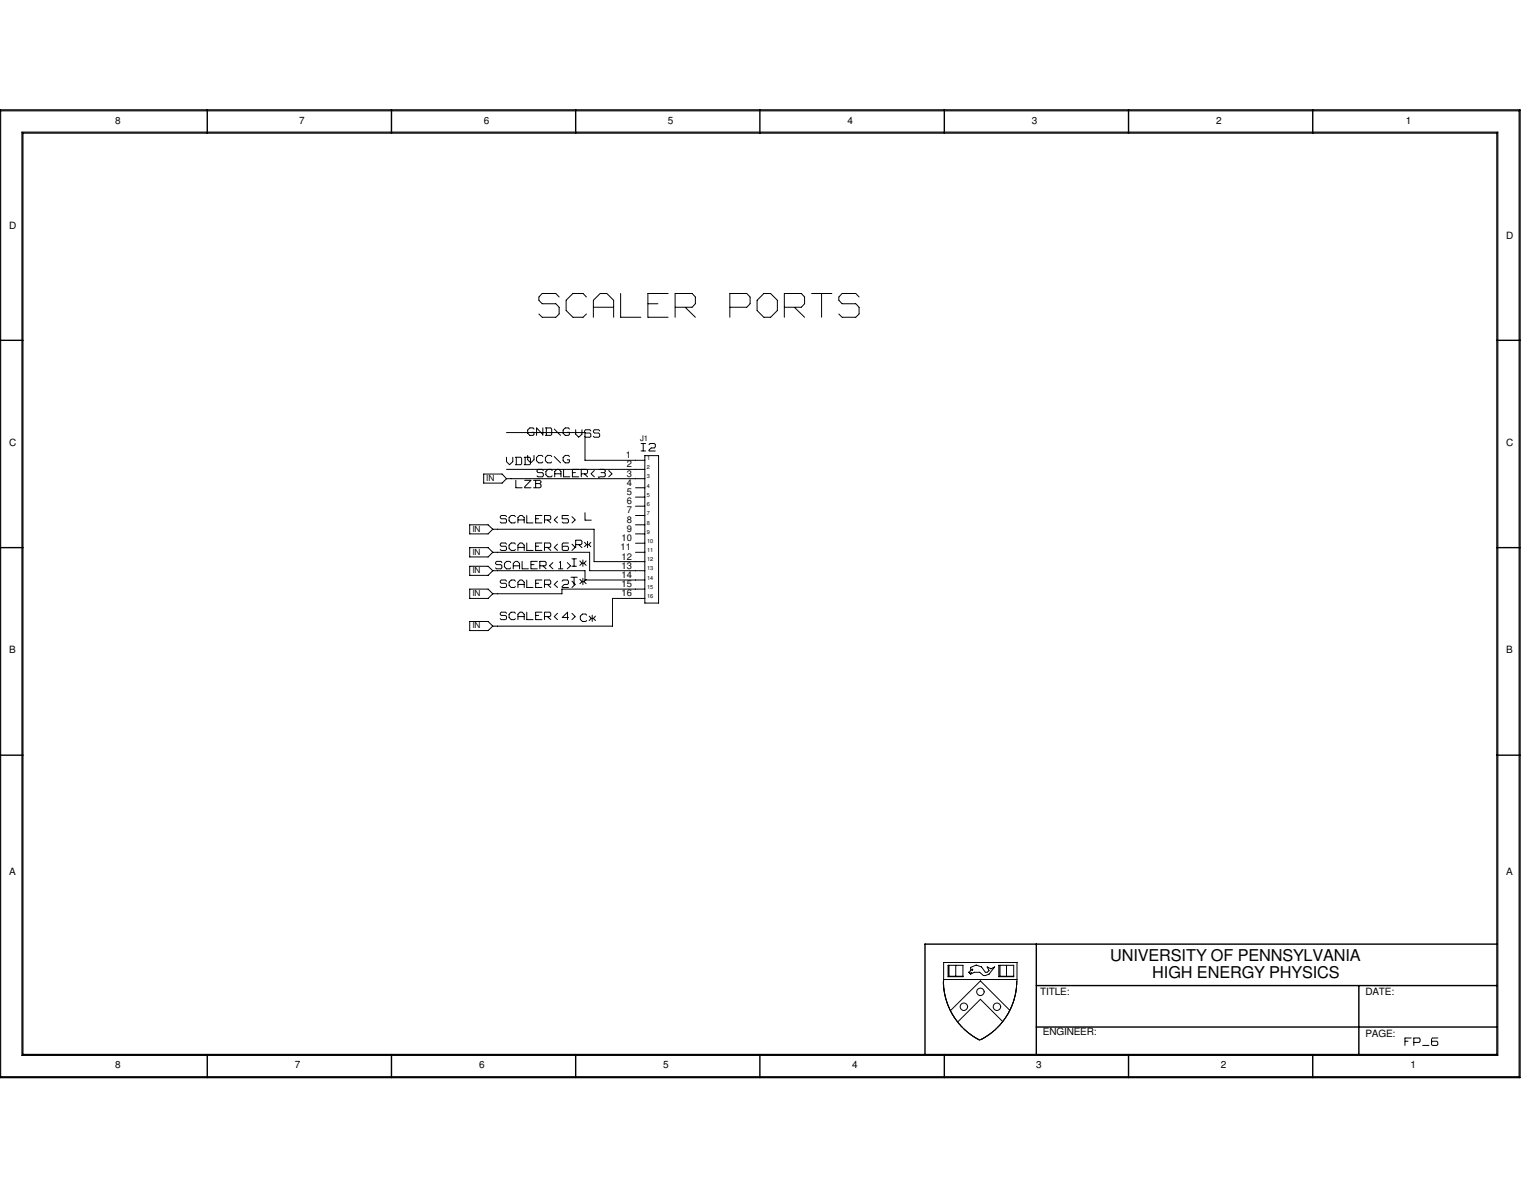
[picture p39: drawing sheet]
<svg xmlns="http://www.w3.org/2000/svg" width="279mm" height="216mm" viewBox="0 0 279 216" stroke-linecap="round" stroke-linejoin="round" font-family="sans-serif">
<defs><g id="words">
<text font-size="8.1" fill="#fff" x="98" y="58.5">SCALER PORTS</text>
<g font-size="3">
<text x="201.8" y="174.6">UNIVERSITY OF PENNSYLVANIA</text>
<text x="209.5" y="177.8">HIGH ENERGY PHYSICS</text>
</g>
<g font-size="2.6" fill="#fff">
<text x="95.9" y="79.4">GND\G VSS</text>
<text x="116.5" y="82.2">I2</text>
<text x="92.1" y="84.7">VDDVCC\G</text>
<text x="93.8" y="88.9">LZB</text>
<text x="97.6" y="86.9">SCALER&lt;3&gt;</text>
<text x="90.9" y="95.3">SCALER&lt;5&gt; L</text>
<text x="90.9" y="100.3">SCALER&lt;6&gt;R*</text>
<text x="90.1" y="103.6">SCALER&lt;1&gt;I*</text>
<text x="90.9" y="107">SCALER&lt;2&gt;T*</text>
<text x="90.9" y="112.9">SCALER&lt;4&gt; C*</text>
<text x="255.4" y="190.2">FP_6</text>
</g>
<g font-size="1.8">
<text x="20.9" y="22.5">8</text>
<text x="54.4" y="22.5">7</text>
<text x="87.9" y="22.5">6</text>
<text x="121.4" y="22.5">5</text>
<text x="154.1" y="22.5">4</text>
<text x="187.6" y="22.5">3</text>
<text x="221.1" y="22.5">2</text>
<text x="255.6" y="22.5">1</text>
<text x="1.7" y="41.7">D</text>
<text x="273.8" y="43.4">D</text>
<text x="1.7" y="81.1">C</text>
<text x="273.8" y="81.1">C</text>
<text x="1.7" y="118.7">B</text>
<text x="273.8" y="118.7">B</text>
<text x="1.7" y="159">A</text>
<text x="273.8" y="159">A</text>
<text x="189.1" y="180.9">TITLE:</text>
<text x="248.2" y="180.9">DATE:</text>
<text x="189.6" y="188.1">ENGINEER:</text>
<text x="248.2" y="188.4">PAGE:</text>
<text x="20.9" y="194.1">8</text>
<text x="53.6" y="194.1">7</text>
<text x="87.1" y="194.1">6</text>
<text x="120.6" y="194.1">5</text>
<text x="154.9" y="194.1">4</text>
<text x="188.4" y="194.1">3</text>
<text x="221.9" y="194.1">2</text>
<text x="256.4" y="194.1">1</text>
</g>
<g font-size="1.7">
<text x="113.7" y="83.3">1</text>
<text x="113.9" y="90">5</text>
<text x="113.9" y="88.3">4</text>
<text x="113.9" y="86.6">3</text>
<text x="113.9" y="84.9">2</text>
<text x="113.9" y="95">8</text>
<text x="113.9" y="93.3">7</text>
<text x="113.9" y="91.6">6</text>
<text x="112.8" y="100">11</text>
<text x="113" y="101.7">12</text>
<text x="113" y="98.3">10</text>
<text x="113.9" y="96.6">9</text>
<text x="113" y="106.7">15</text>
<text x="113" y="105">14</text>
<text x="113" y="103.3">13</text>
<text x="113" y="108.4">16</text>
</g>
<g font-size="1.5">
<text x="88.4" y="87.4">IN</text>
<text x="85.9" y="100.8">IN</text>
<text x="85.9" y="96.6">IN</text>
<text x="85.9" y="104.1">IN</text>
<text x="85.9" y="108.3">IN</text>
<text x="85.9" y="114.2">IN</text>
</g>
<text font-size="1.4" x="116.4" y="80.2">J1</text>
<g font-size="1">
<text x="117.6" y="83.6">1</text>
<text x="117.6" y="88.6">4</text>
<text x="117.6" y="87">3</text>
<text x="117.6" y="85.3">2</text>
<text x="117.6" y="95.3">8</text>
<text x="117.6" y="93.6">7</text>
<text x="117.6" y="91.9">6</text>
<text x="117.6" y="90.3">5</text>
<text x="117.6" y="97">9</text>
<text x="117.6" y="100.3">11</text>
<text x="117.6" y="98.7">10</text>
<text x="117.6" y="107">15</text>
<text x="117.6" y="105.4">14</text>
<text x="117.6" y="103.7">13</text>
<text x="117.6" y="102">12</text>
<text x="117.6" y="108.7">16</text>
</g>
</g></defs>
<g fill="none" stroke="#000" stroke-width=".25">
<path d="M0 20h276.3v175.8h-276.3zM37.7 20v4.2M71.2 20v4.2M104.6 20v4.2M138.1 20v4.2M171.7 20v4.2M205.1 20v4.2M238.6 20v4.2M4.1 24.2h268v167.4h-268zM0 61.8h4.1M272.1 61.8h4.2M0 99.5h4.1"/>
<path d="M272.1 99.5h4.2M0 137.2h4.1M272.1 137.2h4.2M188.4 179.1h83.7M188.4 171.6v20M247 179.1v12.5M272.1 171.6h-104v19.9M37.7 191.6v4.2M71.2 191.6v4.2M104.6 191.6v4.2M138.1 191.6v4.2M171.7 191.6v4.2"/>
<path d="M188.4 186.6h83.7M205.1 191.6v4.2M238.6 191.6v4.2"/>
</g>
<g fill="none" stroke="#000" stroke-width=".18">
<path d="M.1 20.2h276v175.5h-276zM4 24h268.3v167.8h-268.3zM98 54.6l.6 .6h2.4M98 57.1l.6 .6h2.4M98 54v.5M101 53.3h-2.4l-.6 .6M101 53.3l.6 .7M101 55.2l.6 .6M101.6 55.9v1.1M101.6 57.1l-.6 .6M102.9 56.4l1.3 1.3h1.8M102.9 54.6v1.8"/>
<path d="M106 53.3h-1.8l-1.3 1.3M106 53.3l.6 .7M106.6 57.1l-.6 .6M107.9 54.6v3.1M107.9 55.8h3.6M110.3 53.3h-1.2l-1.2 1.3M110.3 53.3l1.2 1.3M111.5 54.6v3.1M112.8 53.3v4.4M112.9 57.7h3.6M117.8 53.3h3.7M117.8 53.4v4.3"/>
<path d="M117.8 55.2h1.8M117.8 57.7h3.7M122.7 53.3h3.1l.6 .7M122.7 53.4v4.3M124.6 55.9l1.8 1.8M126.4 55.2l-.6 .6h-3M126.4 54v1.2M132.7 53.3h3M132.7 53.4v4.3M132.7 55.8h3M135.8 53.3l.6 .7M136.4 55.2l-.6 .6"/>
<path d="M136.4 54v1.2M137.6 56.4l1.3 1.3M137.6 54.6v1.8M138.9 53.3l-1.3 1.3M138.9 53.3h1.1M138.9 57.7h1.1M140.1 53.3l1.2 1.3M141.3 54.6v1.8M141.3 56.4l-1.2 1.3M142.6 53.3h3M142.6 53.4v4.3M142.6 55.8h3"/>
<path d="M144.4 55.9l1.9 1.8M145.7 53.3l.6 .7M146.3 55.2l-.6 .6M146.3 54v1.2M147.5 53.3h3.7M149.4 53.4v4.3M152.5 54v.5M152.5 54.6l.6 .6M152.5 57.1l.6 .6M153.1 53.3l-.6 .6M153.1 53.3h2.4M153.1 55.2h2.4"/>
<path d="M153.1 57.7h2.4M155.6 53.3l.6 .7M155.6 55.2l.6 .6M156.2 55.9v1.1M156.2 57.1l-.6 .6M92.1 78.6h14.2v5.1h10.9M95.9 78.2v.5M95.9 78.7l.4 .4M96.3 77.8l-.4 .3M96.4 77.8h.5M96.4 79.1h.5M96.7 78.6h.3"/>
<path d="M96.9 77.8l.2 .2M97.1 79l-.2 .1M97.1 78.6v.3M97.5 77.8l1.1 1.1M97.5 77.8v1.3M98.7 77.8v1.3M99.1 77.8h1M99.1 79.1h1M99.3 77.8v1.3M100.1 77.8l.2 .2M100.3 79l-.2 .1M100.3 78v.9"/>
<path d="M100.8 78l1.1 1.1M102.4 78.2v.5M102.4 78.7l.3 .4M102.7 77.8l-.3 .3M102.8 77.8h.5M102.8 79.1h.5M103.1 78.6h.4M103.3 77.8l.2 .2M103.5 79l-.2 .1M103.5 78.6v.3M104.6 78.1v.8M104.6 78.9l.6 .5"/>
<path d="M105.8 78.1v.8M105.8 78.9l-.6 .6M106.3 78.3v.1M106.3 78.5l.1 .2M106.3 79.3l.1 .2M106.4 78.1l-.1 .2M106.5 78.1h.7M106.5 78.7h.7M106.5 79.5h.7M107.2 78.1l.2 .2M107.2 78.7l.2 .2M107.4 79v.2"/>
<path d="M107.4 79.3l-.2 .2M107.9 78.3v.1M107.9 78.5l.1 .2M107.9 79.3l.1 .2M108 78.1l-.1 .2M108.1 78.1h.7M108.1 78.7h.7M108.1 79.5h.7M108.8 78.1l.2 .2M108.8 78.7l.2 .2M109 79v.2M109 79.3l-.2 .2"/>
<path d="M85.4 99.5h3.3l.9 .9-.9 .8h-3.3zM85.4 95.4h3.3l.9 .8-.9 .8h-3.3zM87.9 86.1h3.4l.8 .9-.8 .8h-3.4zM89.6 96.2h18.4v5.9h9.2M90.9 99.9l.2 .1M90.9 93.9v.1M90.9 98.9v.1M90.9 99.1l.2 .2M90.9 94.1l.2 .2M90.9 94.9l.2 .1M91.1 98.7l-.1 .1M91.1 93.7l-.1 .2"/>
<path d="M91.1 98.7h.8M91.1 93.7h.8M91.1 99.3h.8M91.1 95h.8M91.1 94.3h.8M91.9 98.7l.2 .2M91.9 99.3l.2 .2M91.9 93.7l.2 .2M91.9 94.3l.2 .2M92.1 85.3h25.1M92.1 83.1v.8M92.1 94.5v.3"/>
<path d="M92.1 99.5v.3l-.2 .2M92.1 94.9l-.2 .1M92.1 87h25.1M92.1 83.9l.5 .5M92.5 94.1v.5M92.5 99.1v.5M92.5 99.7l.4 .3M92.5 94.7l.4 .3M92.9 98.7l-.4 .4M92.9 93.7l-.4 .4M93 98.7h.5M93 93.7h.5"/>
<path d="M93 95h.5M93.2 83.1v.8M93.2 83.9l-.6 .6M93.5 98.7l.2 .2M93.5 93.7l.2 .2M93.7 99.9l-.2 .1M93.7 94.9l-.2 .1M93.7 83.1h.9M93.7 84.5h.9M93.8 87.3v1.3M93.8 88.6h1.1M93.9 83.1v1.3"/>
<path d="M94.1 94.1v.9M94.1 99.1v.9M94.2 99.5h1M94.2 94.5h1M94.5 98.7l-.4 .4M94.5 93.7l-.4 .4M94.6 98.7h.3l.4 .4M94.6 93.7h.3l.4 .4M94.7 83.1l.1 .2M94.8 84.3l-.1 .2M94.8 83.4v.8M95.3 94.1v.9"/>
<path d="M95.3 99.1v.9M95.3 83.1h.9M95.3 84.5h.9M95.4 88.5v.1M95.4 87.3h1.1M95.4 88.6h1.1M95.5 83.1v1.3M95.8 93.7v1.3M95.8 98.7v1.3M95.8 95h1.1M95.9 82.8v.7M95.9 83.6l.5 .5"/>
<path d="M96.3 83.1l.1 .2M96.4 84.3l-.1 .2M96.4 83.4v.8M96.5 87.3l-1.1 1.2M97 88.6h1.1M97 87.3h1.1M97.1 82.8v.7M97.1 83.6l-.6 .5M97.4 98.7h1.1M97.4 93.7h1.1M97.4 87.3v1.3M97.4 93.7v1.3"/>
<path d="M97.4 98.7v1.3M97.4 99.3h.5M97.4 95h1.1M97.4 94.3h.5M97.4 87.9h.7M97.5 83.2v.5M97.5 83.7l.4 .4M97.6 85.5v.1M97.6 85.7l.2 .2M97.6 86.5l.2 .2M97.8 85.3l-.1 .2M97.8 85.9h.8l.2 .2"/>
<path d="M97.9 82.8l-.4 .3M98 82.8h.5M98 84.1h.5M98.1 87.3l.2 .2M98.1 87.9l.2 .2M98.3 87.7l-.1 .1M98.3 87.5v.1M98.3 88.1v.3M98.3 88.5l-.2 .1M98.5 82.8l.2 .2M98.6 85.3l.2 .2M98.7 83.9l-.2 .2"/>
<path d="M98.8 86.1v.3M98.8 86.5l-.2 .2h-.8M99 98.7h.9M99 93.7h.9M99 93.7v1.3M99 98.7v1.3M99 99.5h.9M99 94.5h.9M99.1 83.2v.5M99.1 83.7l.4 .4M99.2 85.7v.5M99.2 86.3l.4 .4"/>
<path d="M99.5 82.8l-.4 .3M99.6 82.8h.5M99.6 84.1h.5M99.6 99.5l.5 .5M99.6 94.5l.5 .5M99.6 85.3l-.4 .4M99.7 86.7h.5M99.9 98.7l.2 .2M99.9 93.7l.2 .2M100.1 82.8l.2 .2M100.1 93.9v.4l-.2 .2M100.1 98.9v.3"/>
<path d="M100.1 99.3l-.2 .2M100.2 85.3l.2 .2M100.3 83.9l-.2 .2M100.4 86.5l-.2 .2M100.8 83l1.1 1.1M100.8 99.5l.5 .5M100.8 94.5l.5 .5M100.8 85.7v1M100.9 86.1h1M101.2 85.3l-.4 .4M101.3 98.9l-.5 .5M101.3 93.9l-.5 .5"/>
<path d="M101.6 85.3l.4 .4M102 85.7v1M102.2 93.7v.6M102.2 98.9v.9l.2 .2M102.2 94.9l.2 .1M102.2 93.7h1.1M102.2 94.3h.9M102.4 99.3l-.2 .1M102.4 98.7l-.2 .2M102.4 83.2v.5M102.4 83.7l.3 .4M102.4 98.7h.9"/>
<path d="M102.4 99.3h.7M102.4 95h.7M102.4 85.3v1.4M102.5 86.7h1.1M102.7 82.8l-.3 .3M102.8 82.8h.5M102.8 84.1h.5M103.1 83.6h.4M103.2 99.3l.1 .2M103.2 94.3l.1 .2M103.3 82.8l.2 .2M103.3 94.5v.3"/>
<path d="M103.3 99.5v.3l-.1 .2M103.3 94.9l-.1 .1M103.5 83.6v.3M103.5 83.9l-.2 .2M104 98.9l.6 .6M104 93.9l.6 .6M104.1 85.3v1.4M104.1 86.7h1.1M104.1 85.9h.5M104.5 99.5l-.5 .5M104.5 94.5l-.5 .5M104.6 98.2h1"/>
<path d="M104.6 98.2v1.3M104.7 99h.9M105.2 99l.6 .5M105.6 98.2l.2 .2M105.7 85.3v1.4M105.8 98.8l-.2 .2M105.8 98.4v.3M106.3 86.1l.5 .6M106.3 98.6l.3 .4M106.3 93.2v1.3M106.4 94.5h1.1M106.6 99l-.3 .4"/>
<path d="M106.6 85.3l.2 .2M106.7 99h.3M106.8 85.9l-.2 .2h-.9M106.8 85.6v.3M106.8 98.4v1.1M107.1 99l.3 .4M107.4 98.6l-.4 .4M107.4 86.1l.6 .6M108 85.5l-.5 .6M108.9 86.7h.1M109.1 86.7h.7M109.3 85.9h.5"/>
<path d="M109.9 85.3l.1 .2M109.9 85.9l.1 .2M110 85.6h.1M110 86.1v.3M110 86.5l-.1 .2M110 85.7l-.1 .2M110.7 85.5l.6 .6M111.2 86.1l-.5 .6M115.5 93.7h1.7M115.5 88.6h1.7M115.5 90.3h1.7M115.5 92h1.7"/>
<path d="M115.5 95.4h1.7M115.5 97h1.7M115.5 98.7h1.7M116.5 80.6h.8M116.5 82h.8M116.9 80.6v1.3M117.2 82.8h2.5v26.8h-2.5zM118 81.8v.2M118 82h1.1M118.2 80.6l-.2 .2M118.2 80.6h.7M118.9 81.4h-.5l-.4 .4"/>
<path d="M119 80.6l.1 .2M119.1 80.9v.3M119.1 81.2l-.1 .2M85.4 107.1h3.3l.9 .8-.9 .9h-3.3zM85.4 102.9h3.3l.9 .8-.9 .9h-3.3zM85.4 112.9h3.3l.9 .9-.9 .8h-3.3zM89.6 103.7h16.7v1.7h10.9M89.6 100.4h17.6v3.3h10M90.1 102.2v.2M90.1 102.4l.2 .2M90.1 103.2l.2 .2M90.3 102l-.2 .2"/>
<path d="M90.3 102h.7M90.3 103.4h.7M90.3 102.6h.7M90.9 105.6v.1M90.9 111.5v.1M90.9 111.6l.2 .2M90.9 112.4l.2 .2M90.9 105.8l.2 .2M90.9 106.6l.2 .2M91.1 102l.1 .2M91.1 102.6l.1 .2M91.1 111.3l-.1 .1"/>
<path d="M91.1 105.4l-.1 .2M91.1 111.3h.8M91.1 105.4h.8M91.1 111.8h.8M91.1 112.6h.8M91.1 106.8h.8M91.1 106h.8M91.1 100h.8M91.2 102.9v.3M91.2 103.2l-.1 .2M91.7 103l.4 .4M91.7 102.4v.6"/>
<path d="M91.9 111.3l.2 .2M91.9 111.8l.2 .3M91.9 105.4l.2 .2M91.9 106l.2 .2M92.1 106.3v.3M92.1 112.1v.3M92.1 112.4l-.2 .2M92.1 106.6l-.2 .2M92.1 102l-.4 .4M92.1 102h.5M92.1 103.4h.5M92.5 105.8v.5"/>
<path d="M92.5 111.7v.5l.4 .4M92.5 106.4l.4 .4M92.7 102l.1 .2M92.8 103.2l-.1 .2M92.9 111.3l-.4 .3M92.9 105.4l-.4 .4M93 111.3h.5M93 105.4h.5M93 112.6h.5M93 106.8h.5M93 100h.5M93.3 102.4v1"/>
<path d="M93.3 102.8h1.1M93.5 111.3l.2 .2M93.5 105.4l.2 .2M93.7 112.4l-.2 .2M93.7 106.6l-.2 .2M93.7 102l-.4 .4M93.7 102h.3M94.1 102l.3 .4M94.1 105.8v1M94.1 111.7v.9M94.2 112.1h1M94.2 106.2h1"/>
<path d="M94.4 102.4v1M94.5 111.3l-.4 .3M94.5 105.4l-.4 .4M94.6 105.4h.3l.4 .4M94.6 111.3h.3l.4 .3M94.9 102v1.4M95 103.4h1.1M95.3 105.8v1M95.3 111.7v.9M95.8 105.4v1.4M95.8 111.3v1.3M95.8 112.6h1.1"/>
<path d="M95.8 106.8h1.1M95.8 100h1.1M96.5 102h1.2M96.5 102.1v1.3M96.6 103.4h1.1M96.6 102.6h.5M97.4 111.3h1.1M97.4 105.4h1.1M97.4 105.5v1.3M97.4 111.3v1.3M97.4 111.8h.5M97.4 112.6h1.1"/>
<path d="M97.4 106.8h1.1M97.4 106h.5M97.4 100h1.1M98.1 102h1M98.1 102.1v1.3M98.2 102.8h.9M98.7 102.9l.6 .5M99 111.3h.9M99 105.4h.9M99 105.5v1.3M99 111.3v1.3M99 112.1h.9"/>
<path d="M99 106.2h.9M99.1 102l.2 .2M99.3 102.6l-.2 .2M99.3 102.3v.3M99.6 112.1l.5 .5M99.6 106.3l.5 .5M99.9 102.8l.6 .6M99.9 111.3l.2 .2M99.9 105.4l.2 .2M100.1 111.8l-.2 .3M100.1 105.7v.3M100.1 111.5v.3"/>
<path d="M100.1 106l-.2 .2M100.5 102.2l-.6 .6M100.8 112.1l.5 .5M100.8 106.2l.5 .6M101.3 111.5l-.5 .5M101.3 105.6l-.5 .6M101.5 103.4h.8M101.9 102l-.2 .2M101.9 102.1v1.2M102.2 112.2h1.1M102.2 106.8h1.1M102.4 105.4l-.2 .2"/>
<path d="M102.4 105.4h.7M102.4 100h.7M102.6 106.2l-.4 .6M102.6 106.2h.5M103.1 102.2l.6 .6M103.2 105.4l.1 .2M103.2 111.3v1.3M103.2 111.3l-1 .9M103.3 105.7v.3M103.3 106l-.1 .2M103.7 102.9l-.6 .5M103.8 104.9h1.1"/>
<path d="M104 102.9h.8M104 111.5l.6 .6M104 105.6l.6 .6M104 101.6h.8M104.4 101.6v1.3M104.4 104.9v1.4M104.5 112.1l-.5 .5M104.5 106.3l-.5 .5M105.4 105.3l.4 .4M105.4 101.9l.4 .5M105.5 112.6l.4 .3M105.5 112v.5"/>
<path d="M105.7 105.7l-.3 .4M105.7 102.4l-.3 .3M105.8 105.7h.3M105.8 102.4h.3M105.9 111.6l-.4 .4M105.9 112.9h.5M105.9 111.6h.5M106 101.8v1.1M106 105.1v1.2M106.2 105.7l.4 .4M106.2 102.4l.4 .3M106.5 111.6l.1 .2"/>
<path d="M106.6 105.3l-.4 .4M106.6 101.9l-.4 .5M106.6 112.8l-.1 .1M107.1 112l.4 .4M107.4 112.4l-.3 .4M107.5 112.4h.3M107.7 111.8v1.1M107.9 112.4l.3 .4M108.2 112l-.3 .4M115.5 100.4h1.7M117.2 107.1h-15v.8h-12.6M117.2 108.8h-5.9v5h-21.7"/>
<path d="M171.5 178.9v.1M171.5 178h13.4M172.3 175.4h2.7v2.1h-2.7zM172.5 175.4v2h2.5M173.7 175.4v2.1M176.4 175.8l1.1-.4 .9 .3 .7 1h.4l.3-.3-.3-.7 .6 .4 .7-.4-1 1.3-.7 .3h-.3l-.7-.6h-1l-.7 .3-.3-.3 .3-.3zM176.7 176.7l-.4 .2M176.8 176.2h-.1v.1h.1M181.6 175.4h2.7v2.1h-2.7zM181.8 175.4v2h2.5M183 175.4v2.1M184.8 178.3l-.2 2.5-.7 2.1"/>
<path d="M184.9 174.9v3.4M184.9 174.9h-13.4l.1 5.2 .4 1.6 .8 2.1M172.1 182.2h.1M172.3 182.6h.1M172.4 182.8h.1M172.7 183.5h.1M172.8 183.7l.1 .2M172.8 183.6l5.4-5.3 5.4 5.3M172.9 183.9l.3 .6M172.9 183.9h.1M173 184v.1M173.1 184.3h.1"/>
<path d="M173.2 184.5l.5 .6M173.2 184.5h.1M173.3 184.6v.1M173.5 185h.1M173.7 185.2l1.3 1.6M173.7 185.1v.1M173.9 185.4v.1M174.2 185.6l4-4 4 4M174.3 186v.1M175 186.8l1.5 1.3 1.3 .7M175.8 187.5h.1M176.4 188h.1"/>
<path d="M176.8 188.3h.1M177.2 188.5h.1M177.4 188.6h.1M177.7 188.8l.4 .2M178 189h.1M178.5 188.8l-.3 .2M178.7 188.7h.1M179 188.5h.1M179.4 188.3h.1M179.7 188h.1M180.3 187.7h.1M181.3 186.8l-1.3 1.1-1.6 .9"/>
<path d="M182.2 185.7h.1M182.6 185.2h.1M182.9 184.8h.1M183.1 184.4v.1M183.3 184.1h.1M183.4 183.9h.1M183.7 183.3v.1M183.7 183.3l-1 1.8-1.4 1.6M183.7 183.3h.1M183.9 182.8l-.2 .5M184 182.7h.1M184.1 182.3v.1"/>
<path d="M184.5 181h.1M255.4 188.6h1.1M255.4 188.7v1.3M255.4 189.2h.5M257 188.6h.9M257 188.7v1.3M257 189.4h.9M258 188.6l.1 .2M258.1 189.2l-.1 .2M258.1 188.9v.3M258.6 190h1.2M260.2 189.8l.2 .2"/>
<path d="M260.2 188.9v.9M260.4 189.2l-.1 .2M260.4 188.6l-.2 .2M260.4 188.6h1M260.4 189.2h.8l.2 .2v.4M261.4 189.8l-.2 .2h-.8"/>
<circle cx="175.2" cy="183" r=".68"/>
<circle cx="178.2" cy="180.2" r=".68"/>
<circle cx="181.2" cy="183" r=".68"/>
</g>
<use href="#words"/>
</svg>
